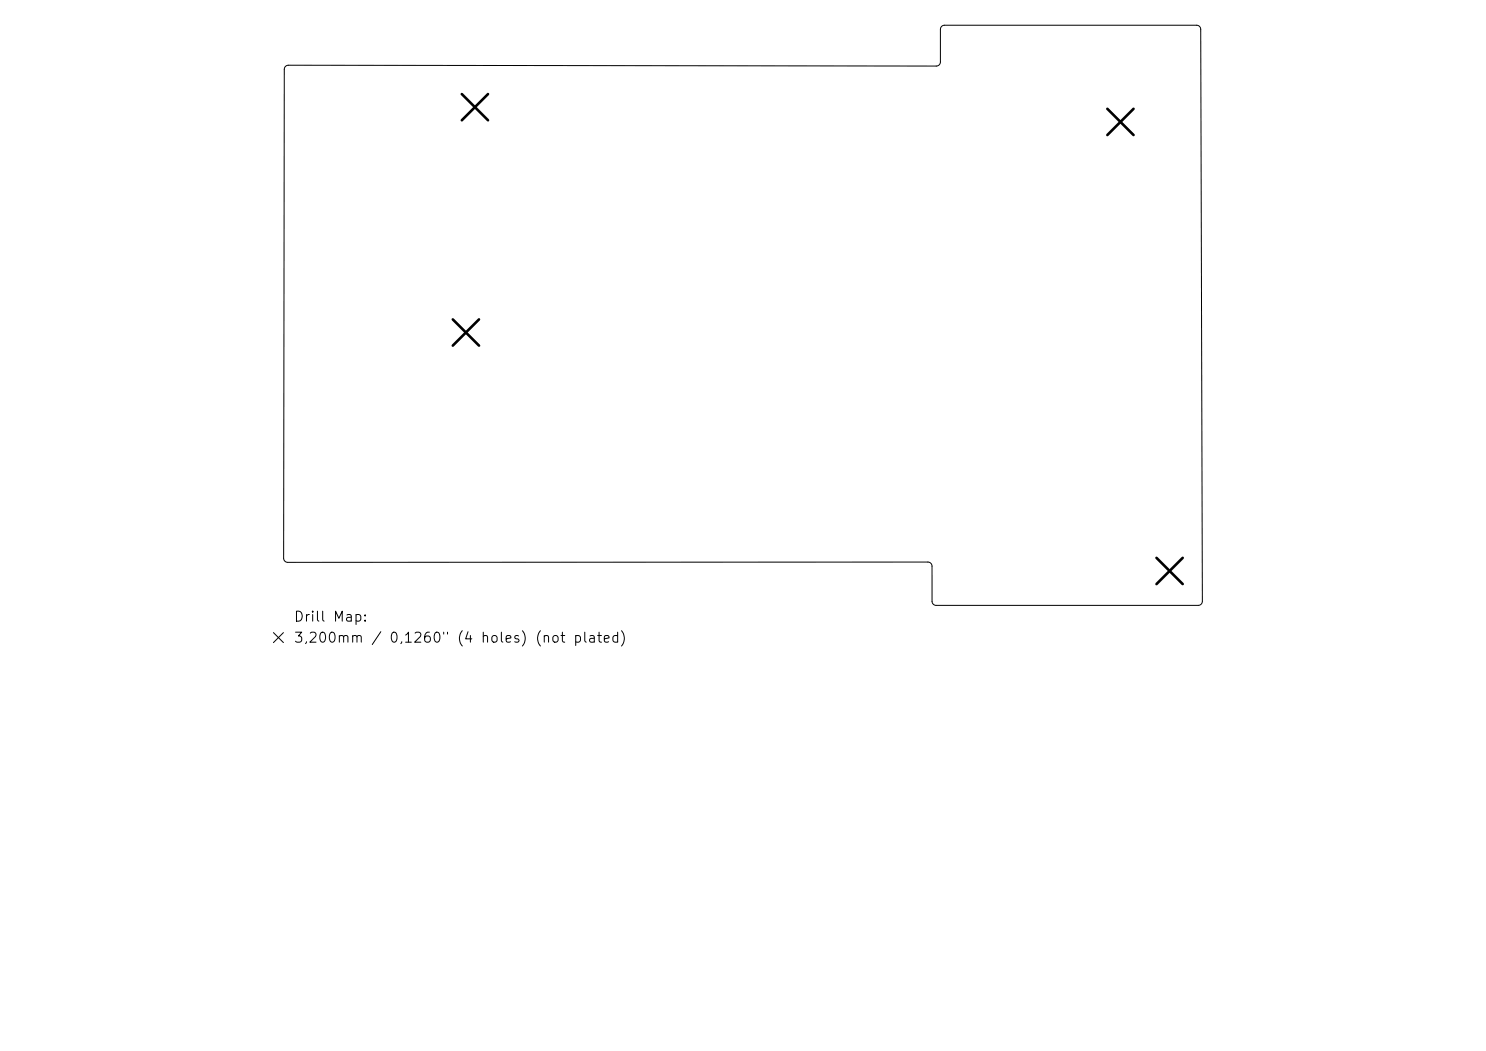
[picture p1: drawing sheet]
<svg xmlns="http://www.w3.org/2000/svg" width="297mm" height="210mm" viewBox="0 0 297 210" stroke-linecap="round" stroke-linejoin="round" font-family="sans-serif">
<defs><g id="words">
<g font-size="2">
<text x="58.6" y="124.7">Drill Map:</text>
<text x="58.6" y="128.9">3,200mm / 0,1260&quot; (4 holes) (not plated)</text>
</g>
</g></defs>
<path d="M57.1 13.3l.5-.3 129.5 .2a.82 .82 0 0 0 .9-.8v-6.5a.82 .82 0 0 1 .8-.9h50.4a.82 .82 0 0 1 .8 .9l.3 114.2a.82 .82 0 0 1-.8 .9h-52.4a.82 .82 0 0 1-.8-.9v-7a.82 .82 0 0 0-.8-.8l-128 .1a.82 .82 0 0 1-.8-.9l.1-97.7zM54.6 126.4l2 2M56.6 126.4l-2 2" fill="none" stroke="#000" stroke-width=".2"/>
<path d="M92.3 18.8l5.2 5.2M97.5 18.8l-5.2 5.2M221.3 21.7l5.3 5.3M226.6 21.7l-5.3 5.3M90.5 63.8l5.2 5.3M95.7 63.8l-5.2 5.3M231.1 111.5l5.3 5.2M236.4 111.5l-5.3 5.2" fill="none" stroke="#000" stroke-width=".52"/>
<use href="#words"/>
</svg>
